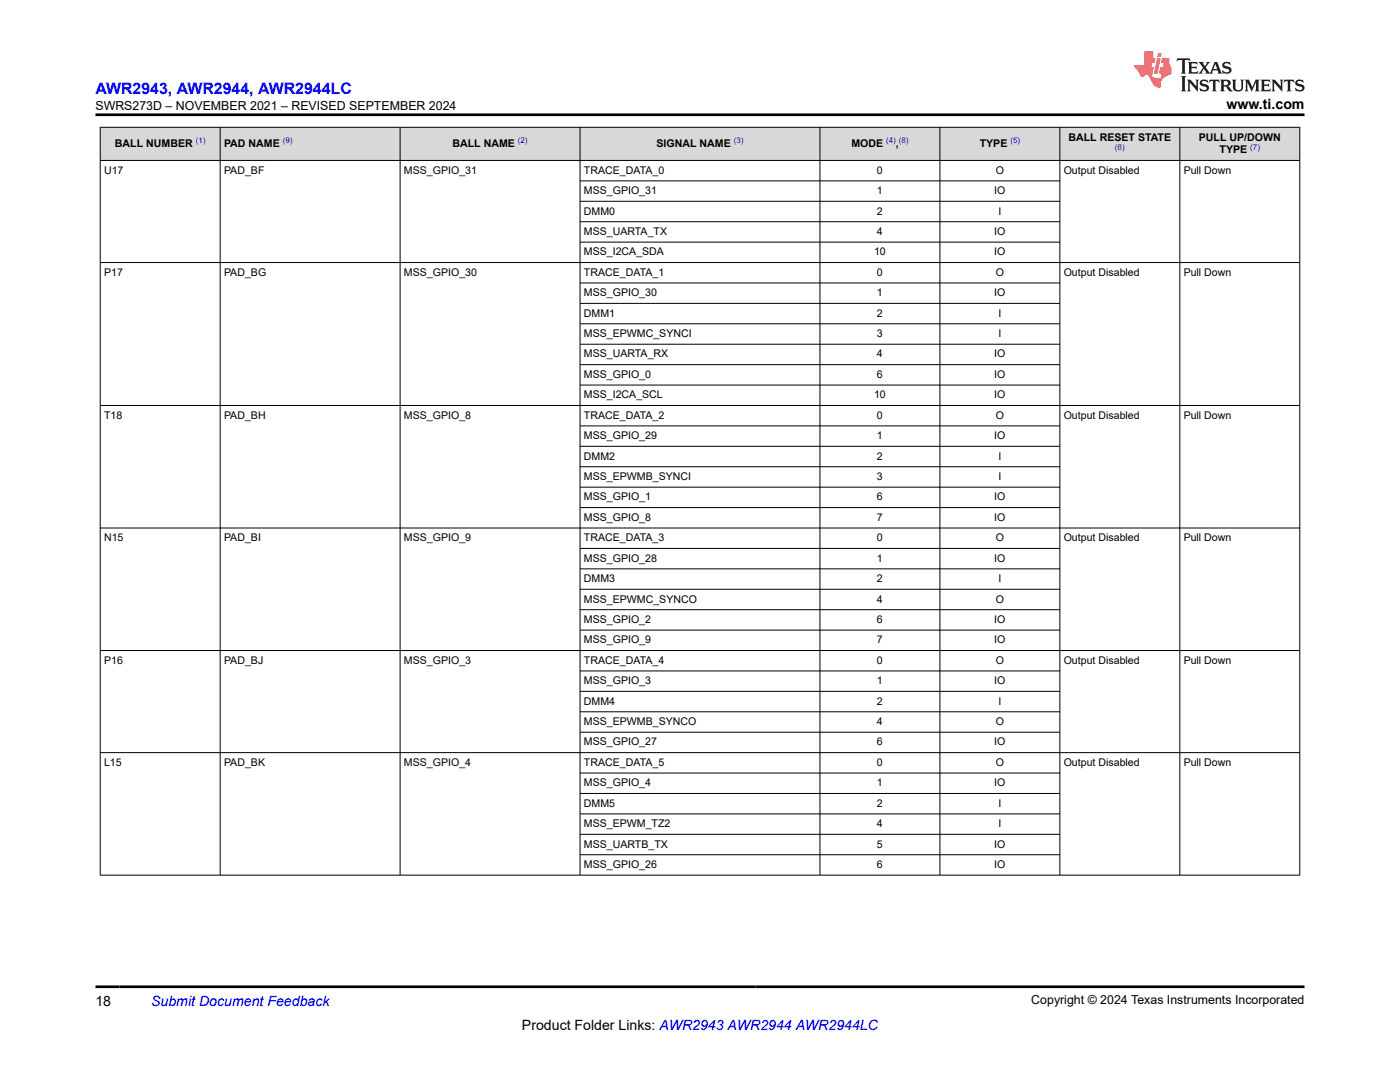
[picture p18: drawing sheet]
<svg xmlns="http://www.w3.org/2000/svg" width="279mm" height="216mm" viewBox="0 0 279 216" stroke-linecap="round" stroke-linejoin="round" font-family="sans-serif">
<defs><g id="words">
<text font-size="3.2" fill="#00f" x="19.1" y="18.7">AWR2943, AWR2944, AWR2944LC</text>
<g font-size="2.8">
<text x="244.8" y="21.8">www.ti.com</text>
<text x="19.1" y="200.7">18</text>
<text x="104.2" y="205.5">Product Folder Links: AWR2943 AWR2944 AWR2944LC</text>
</g>
<text font-size="2.8" fill="#00f" x="30.2" y="200.7">Submit Document Feedback</text>
<g font-size="2.5">
<text x="19" y="21.9">SWRS273D – NOVEMBER 2021 – REVISED SEPTEMBER 2024</text>
<text x="205.8" y="200.4">Copyright © 2024 Texas Instruments Incorporated</text>
</g>
<g font-size="2.1">
<text x="22.9" y="29.3">BALL NUMBER</text>
<text x="44.7" y="29.3">PAD NAME</text>
<text x="90.3" y="29.3">BALL NAME</text>
<text x="131" y="29.3">SIGNAL NAME</text>
<text x="169.9" y="29.3">MODE</text>
<text x="178.8" y="29.3">,</text>
<text x="195.5" y="29.3">TYPE</text>
<text x="213.2" y="28">BALL RESET STATE</text>
<text x="239.3" y="28">PULL UP/DOWN</text>
<text x="20.8" y="34.7">U17</text>
<text x="44.7" y="34.7">PAD_BF</text>
<text x="80.6" y="34.7">MSS_GPIO_31</text>
<text x="116.5" y="34.7">TRACE_DATA_0</text>
<text x="175" y="34.7">0</text>
<text x="198.7" y="34.7">O</text>
<text x="212.3" y="34.7">Output Disabled</text>
<text x="236.2" y="34.7">Pull Down</text>
<text x="243.4" y="30.6">TYPE</text>
<text x="116.5" y="38.7">MSS_GPIO_31</text>
<text x="175" y="38.7">1</text>
<text x="198.4" y="38.7">IO</text>
<text x="116.5" y="42.8">DMM0</text>
<text x="116.5" y="46.9">MSS_UARTA_TX</text>
<text x="175" y="42.8">2</text>
<text x="175" y="46.9">4</text>
<text x="198.4" y="46.9">IO</text>
<text x="199.3" y="42.8">I</text>
<text x="116.5" y="51">MSS_I2CA_SDA</text>
<text x="174.4" y="51">10</text>
<text x="198.4" y="51">IO</text>
<text x="20.8" y="55">P17</text>
<text x="44.7" y="55">PAD_BG</text>
<text x="80.6" y="55">MSS_GPIO_30</text>
<text x="116.5" y="59.1">MSS_GPIO_30</text>
<text x="116.5" y="55">TRACE_DATA_1</text>
<text x="175" y="59.1">1</text>
<text x="175" y="55">0</text>
<text x="198.4" y="59.1">IO</text>
<text x="198.7" y="55">O</text>
<text x="212.3" y="55">Output Disabled</text>
<text x="236.2" y="55">Pull Down</text>
<text x="116.5" y="63.2">DMM1</text>
<text x="175" y="63.2">2</text>
<text x="199.3" y="63.2">I</text>
<text x="116.5" y="67.3">MSS_EPWMC_SYNCI</text>
<text x="116.5" y="71.3">MSS_UARTA_RX</text>
<text x="175" y="67.3">3</text>
<text x="175" y="71.3">4</text>
<text x="198.4" y="71.3">IO</text>
<text x="199.3" y="67.3">I</text>
<text x="116.5" y="75.4">MSS_GPIO_0</text>
<text x="175" y="75.4">6</text>
<text x="198.4" y="75.4">IO</text>
<text x="20.8" y="83.6">T18</text>
<text x="44.7" y="83.6">PAD_BH</text>
<text x="80.6" y="83.6">MSS_GPIO_8</text>
<text x="116.5" y="79.5">MSS_I2CA_SCL</text>
<text x="116.5" y="83.6">TRACE_DATA_2</text>
<text x="174.4" y="79.5">10</text>
<text x="175" y="83.6">0</text>
<text x="198.4" y="79.5">IO</text>
<text x="198.7" y="83.6">O</text>
<text x="212.3" y="83.6">Output Disabled</text>
<text x="236.2" y="83.6">Pull Down</text>
<text x="116.5" y="87.6">MSS_GPIO_29</text>
<text x="175" y="87.6">1</text>
<text x="198.4" y="87.6">IO</text>
<text x="116.5" y="91.7">DMM2</text>
<text x="116.5" y="95.8">MSS_EPWMB_SYNCI</text>
<text x="175" y="91.7">2</text>
<text x="175" y="95.8">3</text>
<text x="199.3" y="91.7">I</text>
<text x="199.3" y="95.8">I</text>
<text x="116.5" y="99.9">MSS_GPIO_1</text>
<text x="175" y="99.9">6</text>
<text x="198.4" y="99.9">IO</text>
<text x="116.5" y="103.9">MSS_GPIO_8</text>
<text x="175" y="103.9">7</text>
<text x="198.4" y="103.9">IO</text>
<text x="20.8" y="108">N15</text>
<text x="44.7" y="108">PAD_BI</text>
<text x="80.6" y="108">MSS_GPIO_9</text>
<text x="116.5" y="112.1">MSS_GPIO_28</text>
<text x="116.5" y="108">TRACE_DATA_3</text>
<text x="175" y="112.1">1</text>
<text x="175" y="108">0</text>
<text x="198.4" y="112.1">IO</text>
<text x="198.7" y="108">O</text>
<text x="212.3" y="108">Output Disabled</text>
<text x="236.2" y="108">Pull Down</text>
<text x="116.5" y="116.2">DMM3</text>
<text x="175" y="116.2">2</text>
<text x="199.3" y="116.2">I</text>
<text x="116.5" y="120.2">MSS_EPWMC_SYNCO</text>
<text x="116.5" y="124.3">MSS_GPIO_2</text>
<text x="175" y="120.2">4</text>
<text x="175" y="124.3">6</text>
<text x="198.4" y="124.3">IO</text>
<text x="198.7" y="120.2">O</text>
<text x="116.5" y="128.4">MSS_GPIO_9</text>
<text x="175" y="128.4">7</text>
<text x="198.4" y="128.4">IO</text>
<text x="20.8" y="132.5">P16</text>
<text x="44.7" y="132.5">PAD_BJ</text>
<text x="80.6" y="132.5">MSS_GPIO_3</text>
<text x="116.5" y="136.5">MSS_GPIO_3</text>
<text x="116.5" y="132.5">TRACE_DATA_4</text>
<text x="175" y="136.5">1</text>
<text x="175" y="132.5">0</text>
<text x="198.4" y="136.5">IO</text>
<text x="198.7" y="132.5">O</text>
<text x="212.3" y="132.5">Output Disabled</text>
<text x="236.2" y="132.5">Pull Down</text>
<text x="116.5" y="140.6">DMM4</text>
<text x="175" y="140.6">2</text>
<text x="199.3" y="140.6">I</text>
<text x="116.5" y="144.7">MSS_EPWMB_SYNCO</text>
<text x="116.5" y="148.8">MSS_GPIO_27</text>
<text x="175" y="144.7">4</text>
<text x="175" y="148.8">6</text>
<text x="198.4" y="148.8">IO</text>
<text x="198.7" y="144.7">O</text>
<text x="20.8" y="152.8">L15</text>
<text x="44.7" y="152.8">PAD_BK</text>
<text x="80.6" y="152.8">MSS_GPIO_4</text>
<text x="116.5" y="152.8">TRACE_DATA_5</text>
<text x="175" y="152.8">0</text>
<text x="198.7" y="152.8">O</text>
<text x="212.3" y="152.8">Output Disabled</text>
<text x="236.2" y="152.8">Pull Down</text>
<text x="116.5" y="156.9">MSS_GPIO_4</text>
<text x="116.5" y="161">DMM5</text>
<text x="175" y="156.9">1</text>
<text x="175" y="161">2</text>
<text x="198.4" y="156.9">IO</text>
<text x="199.3" y="161">I</text>
<text x="116.5" y="165">MSS_EPWM_TZ2</text>
<text x="175" y="165">4</text>
<text x="199.3" y="165">I</text>
<text x="116.5" y="169.1">MSS_UARTB_TX</text>
<text x="116.5" y="173.2">MSS_GPIO_26</text>
<text x="175" y="169.1">5</text>
<text x="175" y="173.2">6</text>
<text x="198.4" y="169.1">IO</text>
<text x="198.4" y="173.2">IO</text>
</g>
<g font-size="1.6" fill="#00f">
<text x="39.1" y="28.6">(1)</text>
<text x="56.4" y="28.6">(9)</text>
<text x="103.4" y="28.6">(2)</text>
<text x="146.4" y="28.6">(3)</text>
<text x="176.8" y="28.6">(4) (8)</text>
<text x="201.6" y="28.6">(5)</text>
<text x="222.5" y="29.9">(6)</text>
<text x="249.5" y="29.9">(7)</text>
</g>
</g></defs>
<g fill="#d8d8d8">
<path d="M20 25.4h239.4v6.6h-239.4z" fill-rule="evenodd"/>
<path d="M20.1 25.5h23.8v6.5h-23.8z" fill-rule="evenodd"/>
<path d="M44 25.5h35.8v6.5h-35.8z" fill-rule="evenodd"/>
<path d="M79.9 25.5h35.8v6.5h-35.8z" fill-rule="evenodd"/>
<path d="M115.8 25.5h47.8v6.5h-47.8z" fill-rule="evenodd"/>
<path d="M163.7 25.5h23.8v6.5h-23.8z" fill-rule="evenodd"/>
<path d="M187.6 25.5h23.9v6.5h-23.9z" fill-rule="evenodd"/>
<path d="M211.6 25.5h23.8v6.5h-23.8z" fill-rule="evenodd"/>
<path d="M235.5 25.5h23.8v6.5h-23.8z" fill-rule="evenodd"/>
</g>
<g fill="none" stroke="#000" stroke-width=".2">
<path d="M19.9 25.4h239.6M19.9 32h239.6M20 25.3v149.4M43.9 25.3v149.4M79.9 25.3v149.4M115.8 25.3v149.4M115.8 36.1h95.8M163.6 25.3v149.4M187.6 25.3v149.4M211.5 25.3v149.4M235.5 25.3v149.4M259.4 25.3v149.4"/>
<path d="M19.9 52.4h239.6M115.8 40.2h95.8M115.8 44.2h95.8M115.8 48.3h95.8M115.8 56.5h95.8M115.8 60.5h95.8M115.8 64.6h95.8M115.8 68.7h95.8M115.8 72.8h95.8M115.8 76.8h95.8M19.9 80.9h239.6M115.8 85h95.8"/>
<path d="M115.8 89.1h95.8M115.8 93.1h95.8M115.8 97.2h95.8M19.9 105.4h239.6M115.8 101.3h95.8M115.8 109.4h95.8M115.8 113.5h95.8M115.8 117.6h95.8M19.9 129.8h239.6M115.8 121.7h95.8M115.8 125.7h95.8M115.8 133.9h95.8"/>
<path d="M115.8 138h95.8M19.9 150.2h239.6M115.8 142h95.8M115.8 146.1h95.8M115.8 154.3h95.8M115.8 158.3h95.8M19.9 174.6h239.6M115.8 162.4h95.8M115.8 166.5h95.8M115.8 170.6h95.8"/>
</g>
<path d="M235 11.6l-.2 .6 .5-.2h.6v.1v2.2l-.2 .4h1l-.2-.4v-2.2v-.1h.5l.6 .2-.2-.6zM237.1 12.4l.2 .3v1.6l-.2 .4h1.9l.1-.6a1.08 1.08 0 0 1-1.3 .2v-.7h.6l.4 .2v-.7l-.4 .2h-.6v-.5l.2-.2a1 1 0 0 1 1 .3l-.1-.5zM239.2 12.4l.9 1.1-1 1.2h.9l-.2-.2 .5-.8 .4 .8-.2 .2h1.6l-.2-.2 .2-.5h.9l.1 .5-.1 .2h.9l-.2-.4-.8-1.9h-.5l-.9 2.1-.9-1.1 .9-1h-.8l.2 .2-.4 .6-.4-.6 .2-.2zM242.5 12.8l.4 1h-.7zM244.2 12.5a.65 .65 0 0 0-.2 .7 .65 .65 0 0 0 .6 .5l.6 .1 .1 .3a.79 .79 0 0 1-.7 .4 .79 .79 0 0 1-.7-.5l.1 .7 .2-.1a.93 .93 0 0 0 1.1 0 .93 .93 0 0 0 .4-.9 1.46 1.46 0 0 0-1.2-.6l-.1-.3a1.09 1.09 0 0 1 1.2 .2l-.2-.6-.1 .1-.5-.2zM235.7 15.2l.2 .4v2.2l-.2 .4h1l-.2-.4v-2.2l.2-.4zM236.9 15.9l.2 .4v1.5l-.2 .4h.8l-.3-.4 .1-1.3 1.6 1.8v-2l.2-.4h-.7l.1 .2 .1 1.1-1.2-1.3zM239.7 16a.65 .65 0 0 0-.2 .8 .65 .65 0 0 0 .6 .4l.6 .2 .1 .2a.79 .79 0 0 1-.7 .4 .79 .79 0 0 1-.7-.5l.1 .7 .2-.1a.93 .93 0 0 0 1.1 .1 .93 .93 0 0 0 .4-1 1.46 1.46 0 0 0-1.2-.5l-.1-.4a1.09 1.09 0 0 1 1.2 .2l-.1-.6-.2 .1-.5-.1zM241.4 15.9l-.1 .6a.63 .63 0 0 1 .8-.3v1.6l-.3 .4h1l-.2-.4v-1.6a.66 .66 0 0 1 .8 .3l-.1-.6zM243.5 15.9l.2 .4v1.5l-.2 .4h1l-.2-.2-.1-.7h.5l.1 .2a.79 .79 0 0 0 1.2 .6l-1-.9a.61 .61 0 0 0 .6-.6 .61 .61 0 0 0-.5-.7zM244.3 16.2h.1a.47 .47 0 0 1 .5 .1 .47 .47 0 0 1 .1 .5l-.1 .1-.7 .1zM245.8 15.9l.2 .2a2.27 2.27 0 0 0 .4 2 1.04 1.04 0 0 0 1.7-.7v-1.3l.2-.2h-.8l.2 .4v1.1a.6 .6 0 0 1-.6 .6 .6 .6 0 0 1-.6-.6v-1.1l.3-.4zM248.4 15.9l.2 .4v1.5l-.2 .4h.8l-.3-.4v-1.4l.9 1.9 .9-1.9v1.4l-.3 .4h1l-.2-.4v-1.5l.2-.4h-.8l-.7 1.5-.6-1.5zM251.6 15.9l.2 .4v1.5l-.2 .4h1.9l.1-.6a1.09 1.09 0 0 1-1.3 .2v-.7h.6l.4 .2v-.6l-.4 .2h-.6v-.6l.2-.1a1.01 1.01 0 0 1 1 .3l-.1-.6zM253.7 15.9l.3 .4v1.5l-.3 .4h.8l-.2-.4v-1.3l1.6 1.8v-2l.2-.4h-.7l.2 .2v1.1l-1.2-1.3zM256.3 15.9l-.1 .6a.63 .63 0 0 1 .8-.3v1.6l-.3 .4h1l-.2-.4v-1.6a.66 .66 0 0 1 .8 .3l-.1-.6zM258.7 16a.65 .65 0 0 0-.2 .8 .65 .65 0 0 0 .6 .4l.6 .2 .2 .2a.79 .79 0 0 1-.7 .4 .79 .79 0 0 1-.7-.5l.1 .7 .2-.1a.93 .93 0 0 0 1 .1 .93 .93 0 0 0 .5-1 1.46 1.46 0 0 0-1.3-.5v-.4a1.09 1.09 0 0 1 1.2 .2l-.2-.6-.2 .1-.5-.1z" fill="#231f20"/>
<path d="M228.4 10.3v2.7h-2l.1 .4 .8 1a.95 .95 0 0 0 1 .9 .59 .59 0 0 1 .5-.4 .59 .59 0 0 1 .5 .3l.4 .8a1.59 1.59 0 0 0 2.1 1.4 1.61 1.61 0 0 1 1-2.3l1-.3-.1-1.5a1.59 1.59 0 0 1-.3-1.7h-1.5l-.2 .9h.6l-.2 .9h-.5l-.2 .9v.3l.4 .1-.1 .9h-.7a.73 .73 0 0 1-1-.7l.3-1.5h-.5l.1-.9h.5l.2-.9h-.5v-1.3zM230.9 11.6l-.6 3.1h.7l.6-3.1zM231.1 10.7l-.1 .6h.7l.1-.6z" fill="#ed1c24"/>
<path d="M19.1 22.9h241.3M19.1 196.9h241.3" fill="none" stroke="#000" stroke-width=".53"/>
<use href="#words"/>
</svg>
